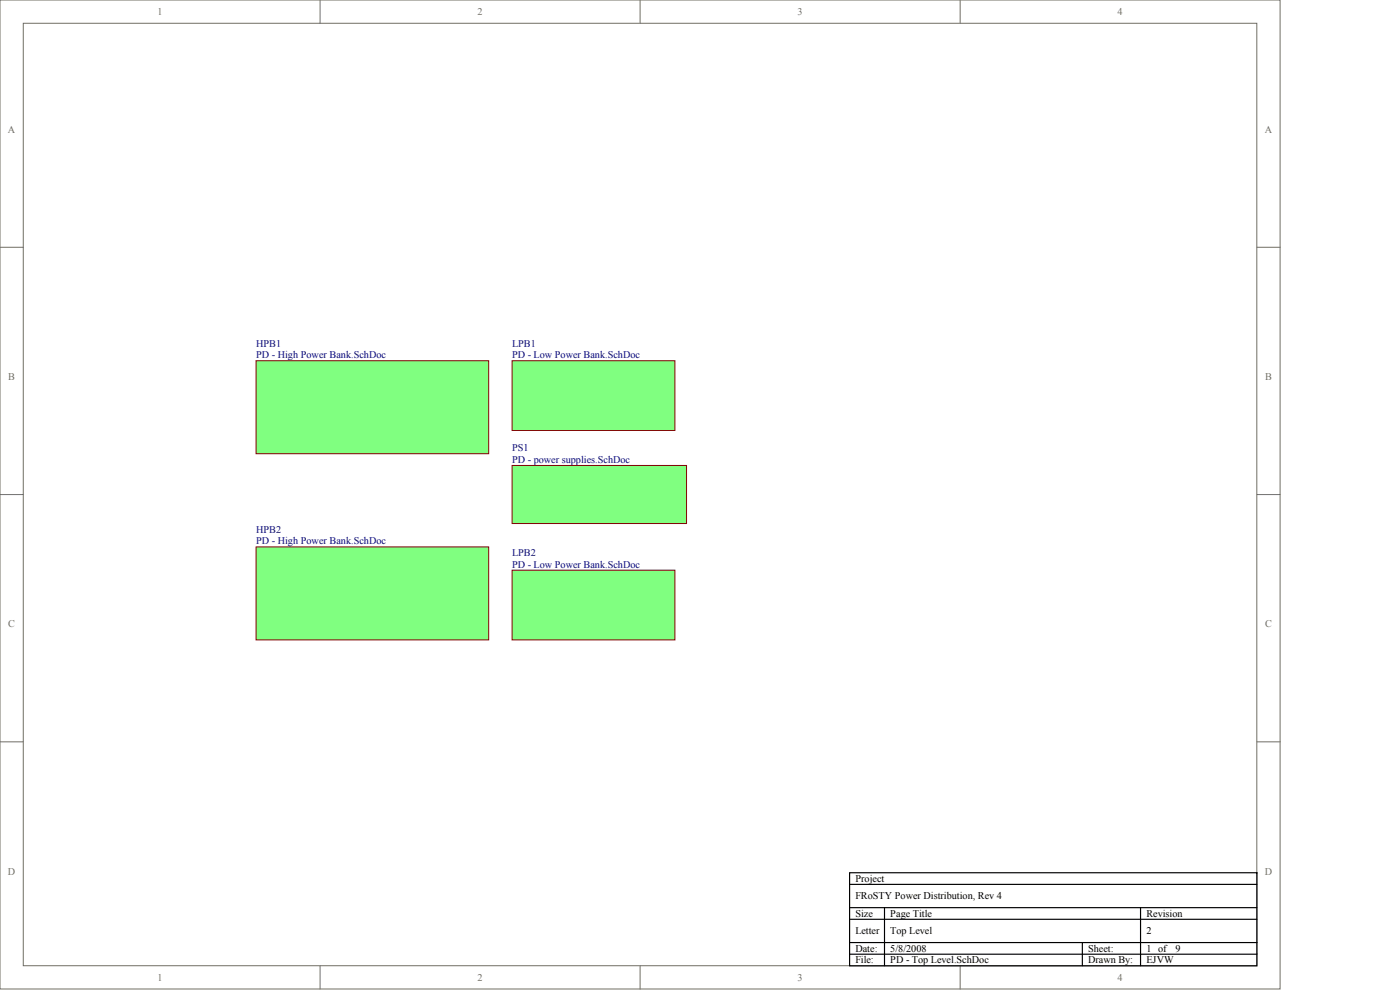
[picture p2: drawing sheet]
<svg xmlns="http://www.w3.org/2000/svg" width="840mm" height="594mm" viewBox="0 0 840 594" stroke-linecap="round" stroke-linejoin="round" font-family="sans-serif">
<defs><g id="words">
<g font-size="6.1" fill="#716f64">
<text x="94" y="9">1</text>
<text x="286" y="9">2</text>
<text x="478" y="9">3</text>
<text x="670" y="9">4</text>
<text x="5" y="80">A</text>
<text x="759" y="80">A</text>
<text x="5" y="228">B</text>
<text x="759" y="228">B</text>
<text x="5" y="376">C</text>
<text x="759" y="376">C</text>
<text x="5" y="524">D</text>
<text x="759" y="524">D</text>
<text x="94" y="588">1</text>
<text x="286" y="588">2</text>
<text x="478" y="588">3</text>
<text x="670" y="588">4</text>
</g>
<g font-size="6.1" fill="#000080">
<text x="154" y="208">HPB1</text>
<text x="307" y="208">LPB1</text>
<text x="154" y="215">PD - High Power Bank.SchDoc</text>
<text x="307" y="215">PD - Low Power Bank.SchDoc</text>
<text x="307" y="271">PS1</text>
<text x="307" y="278">PD - power supplies.SchDoc</text>
<text x="154" y="319">HPB2</text>
<text x="154" y="326">PD - High Power Bank.SchDoc</text>
<text x="307" y="333">LPB2</text>
<text x="307" y="340">PD - Low Power Bank.SchDoc</text>
</g>
<g font-size="6.1">
<text x="513" y="529">Project</text>
<text x="513" y="539">FRoSTY Power Distribution, Rev 4</text>
<text x="513" y="550">Size</text>
<text x="534" y="550">Page Title</text>
<text x="688" y="550">Revision</text>
<text x="513" y="560">Letter</text>
<text x="534" y="560">Top Level</text>
<text x="688" y="560">2</text>
<text x="513" y="571">Date:</text>
<text x="534" y="571">5/8/2008</text>
<text x="653" y="571">Sheet:</text>
<text x="688" y="571">1 of</text>
<text x="705" y="571">9</text>
<text x="513" y="577">File:</text>
<text x="534" y="577">PD - Top Level.SchDoc</text>
<text x="653" y="577">Drawn By:</text>
<text x="688" y="577">EJVW</text>
</g>
</g></defs>
<g fill="#fff" stroke="#716f64" stroke-width=".6">
<path d="M0 0h768v593h-768z"/>
<path d="M14 14h740v565h-740z"/>
</g>
<path d="M192 0v14M384 0v14M576 0v14M0 148h14M754 148h14M0 296h14M754 296h14M0 445h14M754 445h14M192 579v14M384 579v14M576 579v14" fill="none" stroke="#716f64" stroke-width=".6"/>
<path d="M510 523h244v56h-244zM510 530h244M510 544h244M510 551h244M530 544v35M684 544v35M510 565h244M510 572h244M649 565v14" fill="none" stroke="#000" stroke-width=".7"/>
<g fill="#80ff80" stroke="#800000" stroke-width=".6">
<path d="M307 279h105v35h-105z"/>
<path d="M154 328h139v56h-139z"/>
<path d="M154 216h139v56h-139z"/>
<path d="M307 216h98v42h-98z"/>
<path d="M307 342h98v42h-98z"/>
</g>
<use href="#words"/>
</svg>
